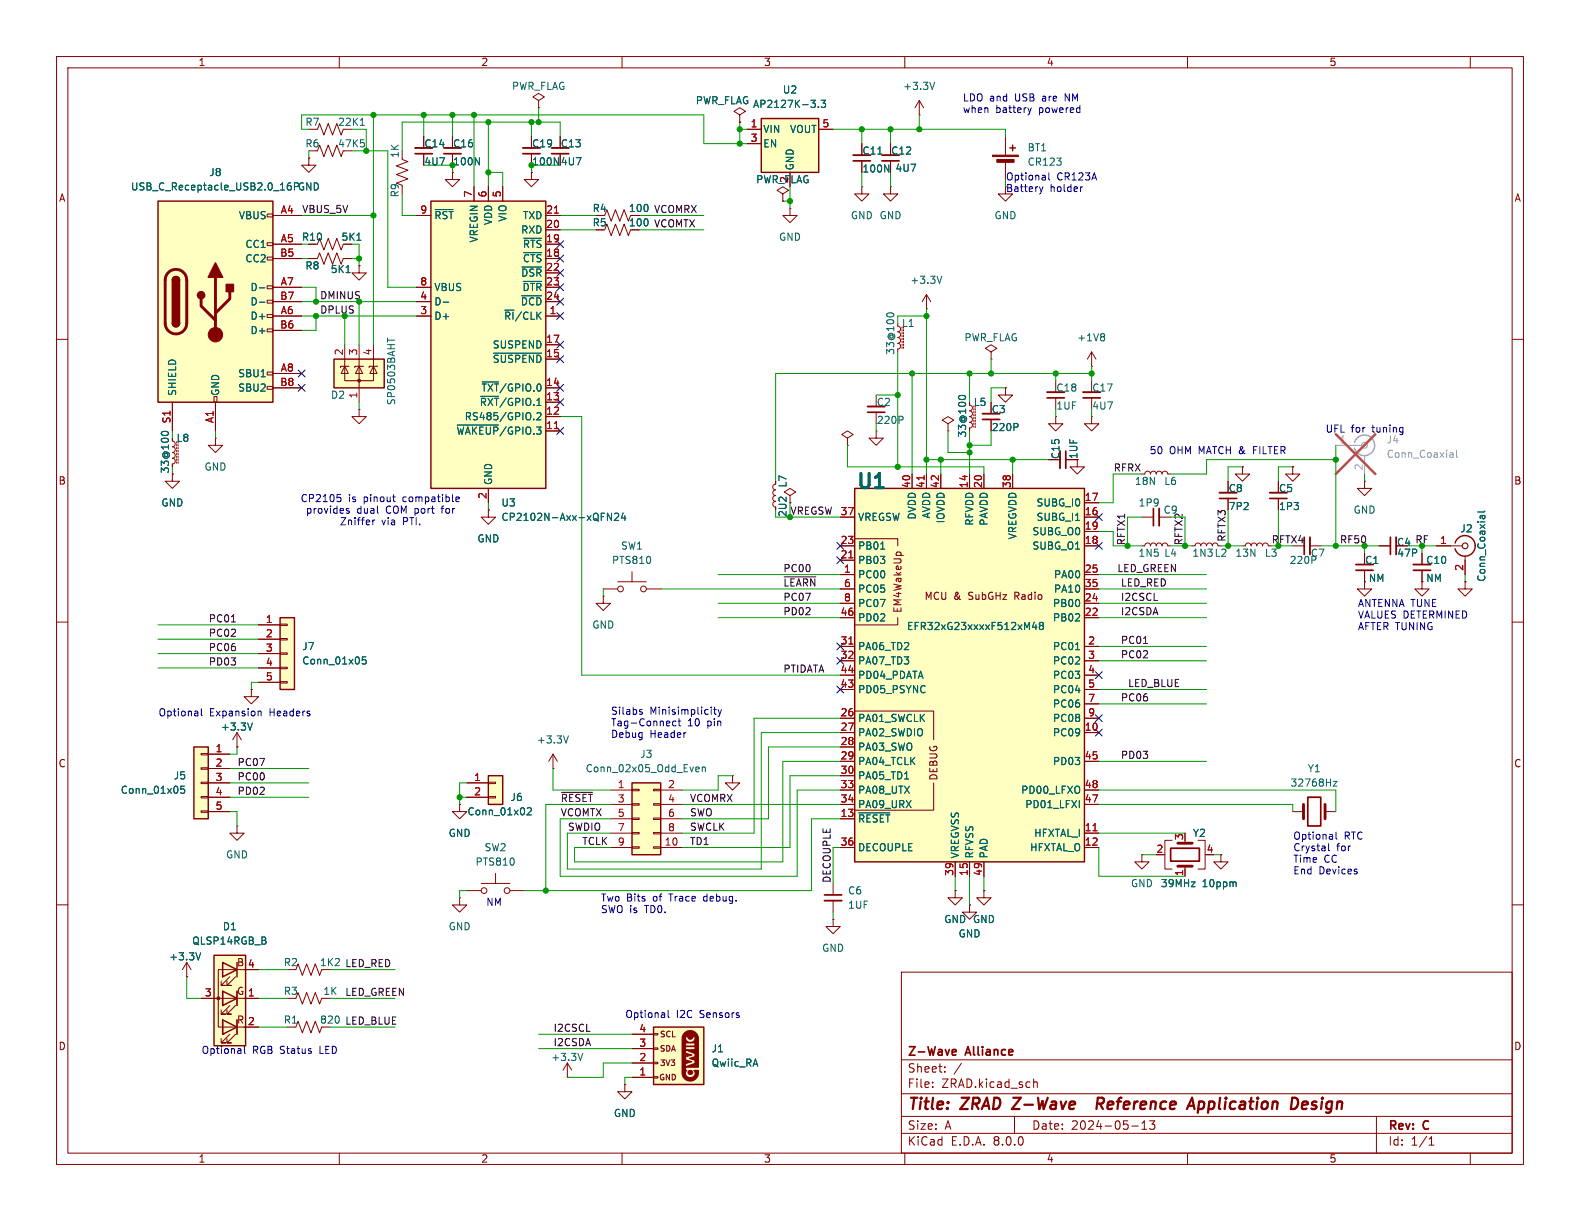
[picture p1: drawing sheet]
<svg xmlns="http://www.w3.org/2000/svg" width="279mm" height="216mm" viewBox="0 0 279 216" stroke-linecap="round" stroke-linejoin="round" font-family="sans-serif">
<defs><g id="words">
<text font-size="3.5" fill="#006464" x="151.1" y="87.1">U1</text>
<g font-size="2.8" fill="#840000">
<text x="160.4" y="196.8">Title:</text>
<text x="170.1" y="196.8">ZRAD</text>
<text x="180" y="196.8">Z-Wave</text>
<text x="196.4" y="196.8">Reference</text>
<text x="213.4" y="196.8">Application</text>
<text x="232.3" y="196.8">Design</text>
</g>
<g font-size="2.1" fill="#840000">
<text x="160.4" y="189.9">Sheet:</text>
<text x="160.4" y="187.1">Z-Wave</text>
<text x="170.9" y="187.1">Alliance</text>
<text x="160.4" y="192.6">File:</text>
<text x="166.5" y="192.6">ZRAD.kicad_sch</text>
<text x="160.4" y="202.8">KiCad</text>
<text x="160.4" y="200">Size:</text>
<text x="167.1" y="200">A</text>
<text x="168.1" y="202.8">E.D.A.</text>
<text x="175.7" y="202.8">8.0.0</text>
<text x="182.4" y="200">Date:</text>
<text x="189.4" y="200">2024-05-13</text>
<text x="245.4" y="200.2">Rev:</text>
<text x="245.4" y="202.8">Id:</text>
<text x="249.5" y="202.8">1/1</text>
<text x="251.8" y="200.2">C</text>
</g>
<g font-size="1.8" fill="#840000">
<text x="35" y="11.9">1</text>
<text x="85" y="11.9">2</text>
<text x="135" y="11.9">3</text>
<text x="185" y="11.9">4</text>
<text x="235" y="11.9">5</text>
<text x="10.3" y="35.9">A</text>
<text x="267.7" y="35.9">A</text>
<text x="104.7" y="40.2">R5</text>
<text x="104.7" y="37.7">R4</text>
<text x="111.1" y="40.2">100</text>
<text x="111.1" y="37.7">100</text>
<text x="53.3" y="42.8">R10</text>
<text x="60.3" y="42.8">5K1</text>
<text x="171" y="77.5" transform="rotate(-90 171 77.5)">33@100</text>
<text x="30.1" y="83.8" transform="rotate(-90 30.1 83.8)">33@100</text>
<text x="10.3" y="85.9">B</text>
<text x="267.7" y="85.9">B</text>
<text x="139.3" y="91.5" transform="rotate(-90 139.3 91.5)">2U2</text>
<text x="246.9" y="96.7">C4</text>
<text x="163.4" y="106.3">MCU &amp;</text>
<text x="171.4" y="106.3">SubGHz</text>
<text x="179.7" y="106.3">Radio</text>
<text x="159.6" y="108.5" transform="rotate(-90 159.6 108.5)">EM4WakeUp</text>
<text x="10.3" y="135.9">C</text>
<text x="267.7" y="135.9">C</text>
<text x="166" y="138.1" transform="rotate(-90 166 138.1)">DEBUG</text>
<text x="41.8" y="171.1">B</text>
<text x="41.8" y="176.1">G</text>
<text x="10.3" y="185.9">D</text>
<text x="41.8" y="181.2">R</text>
<text x="267.7" y="185.9">D</text>
<text x="35" y="205.8">1</text>
<text x="85" y="205.8">2</text>
<text x="135" y="205.8">3</text>
<text x="185" y="205.8">4</text>
<text x="235" y="205.8">5</text>
</g>
<g font-size="1.8" fill="#006464">
<text x="90.4" y="16.1">PWR_FLAG</text>
<text x="138.3" y="16.7">U2</text>
<text x="159.6" y="16.1">+3.3V</text>
<text x="53.9" y="22.5">R7</text>
<text x="59.7" y="22.5">22K1</text>
<text x="122.9" y="18.6">PWR_FLAG</text>
<text x="133.1" y="19.3">AP2127K-3.3</text>
<text x="134.9" y="23.7">VIN</text>
<text x="139.6" y="23.7">VOUT</text>
<text x="53.9" y="26.3">R6</text>
<text x="59.7" y="26.3">47K5</text>
<text x="70.7" y="28" transform="rotate(-90 70.7 28)">1K</text>
<text x="74.9" y="29.4">4U7</text>
<text x="74.9" y="26.3">C14</text>
<text x="80" y="26.3">C16</text>
<text x="80" y="29.4">100N</text>
<text x="94" y="26.3">C19</text>
<text x="94" y="29.4">100N 4U7</text>
<text x="99.1" y="26.3">C13</text>
<text x="134.9" y="26.3">EN</text>
<text x="152.4" y="27.5">C11</text>
<text x="157.5" y="27.5">C12</text>
<text x="181.6" y="27">BT1</text>
<text x="181.6" y="29.5">CR123</text>
<text x="23.1" y="33.9">USB_C_Receptacle_USB2.0_16P</text>
<text x="36.9" y="31.3">J8</text>
<text x="52.6" y="33.9">GND</text>
<text x="70.7" y="35" transform="rotate(-90 70.7 35)">R9</text>
<text x="133.6" y="32.6">PWR_FLAG</text>
<text x="139.4" y="32.5" transform="rotate(-90 139.4 32.5)">2</text>
<text x="140.6" y="30.2" transform="rotate(-90 140.6 30.2)">GND</text>
<text x="152.4" y="30.7">100N</text>
<text x="158.3" y="30.6">4U7</text>
<text x="42.1" y="39">VBUS</text>
<text x="76.7" y="39">~{RST}</text>
<text x="87.2" y="39.9" transform="rotate(-90 87.2 39.9)">VDD</text>
<text x="89.8" y="39.3" transform="rotate(-90 89.8 39.3)">VIO</text>
<text x="92.1" y="41.5">RXD</text>
<text x="92.4" y="39">TXD</text>
<text x="150.4" y="39">GND GND</text>
<text x="175.8" y="39">GND</text>
<text x="43.3" y="44">CC1</text>
<text x="43.3" y="46.6">CC2</text>
<text x="53.9" y="47.9">R8</text>
<text x="84.7" y="43" transform="rotate(-90 84.7 43)">VREGIN</text>
<text x="92.4" y="46.6">~{CTS}</text>
<text x="92.4" y="44">~{RTS}</text>
<text x="137.7" y="42.8">GND</text>
<text x="44.2" y="51.7">D-</text>
<text x="58.4" y="48.5">5K1</text>
<text x="76.7" y="51.7">VBUS</text>
<text x="92.1" y="49.1">~{DSR}</text>
<text x="92.3" y="51.7">~{DTR}</text>
<text x="160.9" y="50.4">+3.3V</text>
<text x="44.2" y="56.7">D+</text>
<text x="44.2" y="59.3">D+</text>
<text x="44.2" y="54.2">D-</text>
<text x="76.7" y="56.7">D+</text>
<text x="76.7" y="54.2">D-</text>
<text x="89" y="56.7">~{RI}/CLK</text>
<text x="92" y="54.2">~{DCD}</text>
<text x="159.4" y="58">L1</text>
<text x="87" y="64.4">~{SUSPEND}</text>
<text x="87" y="61.8">SUSPEND</text>
<text x="170.4" y="60.6">PWR_FLAG</text>
<text x="190.4" y="60.6">+1V8</text>
<text x="31.3" y="70.1" transform="rotate(-90 31.3 70.1)">SHIELD</text>
<text x="39" y="70.1" transform="rotate(-90 39 70.1)">GND</text>
<text x="42" y="66.9">SBU1</text>
<text x="42" y="69.4">SBU2</text>
<text x="58.4" y="70.7">D2</text>
<text x="70.1" y="71.7" transform="rotate(-90 70.1 71.7)">SP0503BAHT</text>
<text x="84.7" y="72">~{RXT}/GPIO.1</text>
<text x="85" y="69.4">~{TXT}/GPIO.0</text>
<text x="154.9" y="72">C2</text>
<text x="172.1" y="72">L5</text>
<text x="186.7" y="69.4">C18</text>
<text x="193" y="69.4">C17</text>
<text x="80.6" y="77.1">~{WAKEUP}/GPIO.3</text>
<text x="82.1" y="74.5">RS485/GPIO.2</text>
<text x="154.9" y="75.2">220P</text>
<text x="175.3" y="73.3">C3</text>
<text x="175.3" y="76.4">220P</text>
<text x="186.7" y="72.6">1UF</text>
<text x="193" y="72.6">4U7</text>
<text x="31.1" y="78.3">L8</text>
<text x="36.1" y="83.4">GND</text>
<text x="187.6" y="81.3" transform="rotate(-90 187.6 81.3)">C15</text>
<text x="190.7" y="81.3" transform="rotate(-90 190.7 81.3)">1UF</text>
<text x="28.4" y="89.8">GND</text>
<text x="87.2" y="85.9" transform="rotate(-90 87.2 85.9)">GND</text>
<text x="88.6" y="89.8">U3</text>
<text x="139.3" y="86.3" transform="rotate(-90 139.3 86.3)">L7</text>
<text x="183.2" y="89.8">SUBG_I0</text>
<text x="200.6" y="86">18N</text>
<text x="201.3" y="89.8">1P9</text>
<text x="205.8" y="86">L6</text>
<text x="217.2" y="87.2">C8</text>
<text x="226.1" y="87.2">C5</text>
<text x="88.6" y="92.3">CP2102N-Axx-xQFN24</text>
<text x="151.6" y="92.3">VREGSW</text>
<text x="162.2" y="92" transform="rotate(-90 162.2 92)">DVDD</text>
<text x="164.7" y="91.8" transform="rotate(-90 164.7 91.8)">AVDD</text>
<text x="167.2" y="92.6" transform="rotate(-90 167.2 92.6)">IOVDD</text>
<text x="172.3" y="93.1" transform="rotate(-90 172.3 93.1)">RFVDD</text>
<text x="174.9" y="93.1" transform="rotate(-90 174.9 93.1)">PAVDD</text>
<text x="179.9" y="95.5" transform="rotate(-90 179.9 95.5)">VREGVDD</text>
<text x="182.5" y="94.8">SUBG_O0</text>
<text x="183.2" y="92.3">SUBG_I1</text>
<text x="217.2" y="90.4">7P2</text>
<text x="226.1" y="90.4">1P3</text>
<text x="239.3" y="91">GND</text>
<text x="258.1" y="94.3">J2</text>
<text x="84.3" y="96.1">GND</text>
<text x="108.1" y="99.9">PTS810</text>
<text x="109.7" y="97.4">SW1</text>
<text x="151.6" y="99.9">PB03</text>
<text x="151.6" y="97.4">PB01</text>
<text x="182.5" y="97.4">SUBG_O1</text>
<text x="201.2" y="98.7">1N5</text>
<text x="205.8" y="98.7">L4</text>
<text x="210.7" y="98.7">1N3 L2</text>
<text x="218.4" y="98.7">13N</text>
<text x="223.6" y="98.7">L3</text>
<text x="228" y="99.9">220P</text>
<text x="231.7" y="98.7">C7</text>
<text x="241.3" y="99.9">C1</text>
<text x="247" y="98.7">47P</text>
<text x="252.1" y="99.9">C10</text>
<text x="151.6" y="102.5">PC00</text>
<text x="151.6" y="105">PC05</text>
<text x="151.6" y="107.5">PC07</text>
<text x="186.1" y="107.5">PB00</text>
<text x="186.3" y="102.5">PA00</text>
<text x="186.3" y="105">PA10</text>
<text x="241.9" y="103.1">NM</text>
<text x="252.1" y="103.1">NM</text>
<text x="262.9" y="103" transform="rotate(-90 262.9 103)">Conn_Coaxial</text>
<text x="104.6" y="111.4">GND</text>
<text x="151.6" y="110.1">PD02</text>
<text x="160.3" y="111.6">EFR32xG23xxxxF512xM48</text>
<text x="186.1" y="110.1">PB02</text>
<text x="53.3" y="115.2">J7</text>
<text x="53.3" y="117.7">Conn_01x05</text>
<text x="151.6" y="115.2">PA06_TD2</text>
<text x="151.6" y="117.7">PA07_TD3</text>
<text x="186.1" y="115.2">PC01</text>
<text x="186.1" y="117.7">PC02</text>
<text x="151.6" y="122.8">PD05_PSYNC</text>
<text x="151.6" y="120.2">PD04_PDATA</text>
<text x="186.1" y="120.2">PC03</text>
<text x="186.1" y="122.8">PC04</text>
<text x="186.1" y="125.3">PC06</text>
<text x="39" y="129.4">+3.3V</text>
<text x="94.8" y="131.7">+3.3V</text>
<text x="151.6" y="127.9">PA01_SWCLK</text>
<text x="151.6" y="130.4">PA02_SWDIO</text>
<text x="186.1" y="130.4">PC09</text>
<text x="186.1" y="127.9">PC08</text>
<text x="103.5" y="136.8">Conn_02x05_Odd_Even</text>
<text x="113.1" y="134.2">J3</text>
<text x="151.6" y="132.9">PA03_SWO</text>
<text x="151.6" y="135.5">PA04_TCLK</text>
<text x="186.1" y="135.5">PD03</text>
<text x="231.2" y="136.8">Y1</text>
<text x="21.3" y="140.6">Conn_01x05</text>
<text x="30.6" y="138">J5</text>
<text x="90.2" y="141.8">J6</text>
<text x="151.6" y="138">PA05_TD1</text>
<text x="151.6" y="140.6">PA08_UTX</text>
<text x="151.6" y="143.1">PA09_URX</text>
<text x="180.5" y="140.6">PD00_LFXO</text>
<text x="181.2" y="143.1">PD01_LFXI</text>
<text x="228.1" y="139.3">32768Hz</text>
<text x="79.2" y="148.2">GND</text>
<text x="82.6" y="144.4">Conn_01x02</text>
<text x="151.6" y="145.6">~{RESET}</text>
<text x="182.8" y="148.2">HFXTAL_I</text>
<text x="210.8" y="148.2">Y2</text>
<text x="39.9" y="152">GND</text>
<text x="84" y="153.3">PTS810</text>
<text x="85.6" y="150.7">SW2</text>
<text x="151.6" y="150.7">DECOUPLE</text>
<text x="169.8" y="151.9" transform="rotate(-90 169.8 151.9)">VREGVSS</text>
<text x="172.3" y="151.9" transform="rotate(-90 172.3 151.9)">RFVSS</text>
<text x="174.9" y="151.9" transform="rotate(-90 174.9 151.9)">PAD</text>
<text x="182" y="150.7">HFXTAL_O</text>
<text x="149.9" y="158.3">C6</text>
<text x="149.9" y="160.9">1UF</text>
<text x="199.9" y="157.1">GND</text>
<text x="205.2" y="157.1">39MHz</text>
<text x="212.6" y="157.1">10ppm</text>
<text x="33.9" y="167.2">QLSP14RGB_B</text>
<text x="39.3" y="164.7">D1</text>
<text x="79.2" y="164.7">GND</text>
<text x="166.9" y="163.4">GND GND</text>
<text x="169.4" y="166">GND</text>
<text x="29.8" y="170">+3.3V</text>
<text x="50.1" y="171">R2</text>
<text x="56.5" y="171">1K2</text>
<text x="145.3" y="168.5">GND</text>
<text x="50.1" y="176.1">R3</text>
<text x="57.1" y="176.1">1K</text>
<text x="50.1" y="181.2">R1</text>
<text x="56.5" y="181.2">820</text>
<text x="97.4" y="187.8">+3.3V</text>
<text x="125.7" y="186.3">J1</text>
<text x="125.7" y="188.8">Qwiic_RA</text>
<text x="108.5" y="197.7">GND</text>
</g>
<g font-size="1.8" fill="#a90000">
<text x="132.6" y="22.6">1</text>
<text x="145.3" y="22.6">5</text>
<text x="132.6" y="25.1">3</text>
<text x="83.6" y="35" transform="rotate(-90 83.6 35)">7</text>
<text x="86.1" y="35" transform="rotate(-90 86.1 35)">6</text>
<text x="88.6" y="35" transform="rotate(-90 88.6 35)">5</text>
<text x="49.5" y="37.8">A4</text>
<text x="74.2" y="37.8">9</text>
<text x="96.5" y="40.4">20</text>
<text x="96.5" y="37.8">21</text>
<text x="49.5" y="45.5">B5</text>
<text x="49.5" y="42.9">A5</text>
<text x="96.5" y="45.5">18</text>
<text x="96.5" y="42.9">19</text>
<text x="49.5" y="53.1">B7</text>
<text x="49.5" y="50.5">A7</text>
<text x="74.2" y="53.1">4</text>
<text x="74.2" y="50.5">8</text>
<text x="96.5" y="48">22</text>
<text x="96.5" y="50.5">23</text>
<text x="96.5" y="53.1">24</text>
<text x="49.5" y="58.2">B6</text>
<text x="49.5" y="55.6">A6</text>
<text x="74.2" y="55.6">3</text>
<text x="97.1" y="55.6">1</text>
<text x="49.5" y="65.8">A8</text>
<text x="60.7" y="62.9" transform="rotate(-90 60.7 62.9)">2</text>
<text x="63.2" y="62.9" transform="rotate(-90 63.2 62.9)">3</text>
<text x="65.8" y="62.9" transform="rotate(-90 65.8 62.9)">4</text>
<text x="96.5" y="63.2">15</text>
<text x="96.5" y="60.7">17</text>
<text x="49.5" y="68.3">B8</text>
<text x="63.2" y="70.6" transform="rotate(-90 63.2 70.6)">1</text>
<text x="96.5" y="70.9">13</text>
<text x="96.5" y="68.3">14</text>
<text x="30.2" y="75" transform="rotate(-90 30.2 75)">S1</text>
<text x="37.8" y="74.9" transform="rotate(-90 37.8 74.9)">A1</text>
<text x="96.5" y="75.9">11</text>
<text x="96.5" y="73.4">12</text>
<text x="86.1" y="88.3" transform="rotate(-90 86.1 88.3)">2</text>
<text x="161" y="86.4" transform="rotate(-90 161 86.4)">40</text>
<text x="163.6" y="86.4" transform="rotate(-90 163.6 86.4)">41</text>
<text x="166.1" y="86.4" transform="rotate(-90 166.1 86.4)">42</text>
<text x="171.2" y="86.4" transform="rotate(-90 171.2 86.4)">14</text>
<text x="173.7" y="86.4" transform="rotate(-90 173.7 86.4)">20</text>
<text x="178.8" y="86.4" transform="rotate(-90 178.8 86.4)">38</text>
<text x="191.7" y="88.6">17</text>
<text x="148.5" y="91.2">37</text>
<text x="191.7" y="91.2">16</text>
<text x="191.7" y="93.7">19</text>
<text x="148.5" y="98.8">21</text>
<text x="148.5" y="96.3">23</text>
<text x="149.2" y="101.3">1</text>
<text x="191.7" y="96.3">18</text>
<text x="191.7" y="101.3">25</text>
<text x="254.6" y="96.3">1</text>
<text x="258.8" y="101" transform="rotate(-90 258.8 101)">2</text>
<text x="149.2" y="103.9">6</text>
<text x="149.2" y="106.4">8</text>
<text x="191.7" y="106.4">24</text>
<text x="191.7" y="103.9">35</text>
<text x="46.9" y="110.2">1</text>
<text x="46.9" y="112.8">2</text>
<text x="148.5" y="109">46</text>
<text x="191.7" y="109">22</text>
<text x="46.9" y="115.3">3</text>
<text x="46.9" y="117.9">4</text>
<text x="148.5" y="114">31</text>
<text x="148.5" y="116.6">32</text>
<text x="148.5" y="119.1">44</text>
<text x="192.3" y="114">2</text>
<text x="192.3" y="116.6">3</text>
<text x="192.3" y="119.1">4</text>
<text x="46.9" y="120.4">5</text>
<text x="148.5" y="121.7">43</text>
<text x="192.3" y="121.7">5</text>
<text x="192.3" y="124.2">7</text>
<text x="148.5" y="126.7">26</text>
<text x="148.5" y="129.3">27</text>
<text x="148.5" y="131.8">28</text>
<text x="191.7" y="129.3">10</text>
<text x="192.3" y="126.7">9</text>
<text x="38" y="133.1">1</text>
<text x="38" y="135.6">2</text>
<text x="148.5" y="134.4">29</text>
<text x="148.5" y="136.9">30</text>
<text x="191.7" y="134.4">45</text>
<text x="38" y="138.2">3</text>
<text x="38" y="140.7">4</text>
<text x="38" y="143.3">5</text>
<text x="83.7" y="138.2">1</text>
<text x="83.7" y="140.7">2</text>
<text x="109.1" y="139.4">1</text>
<text x="109.1" y="142">3</text>
<text x="118" y="139.4">2</text>
<text x="118" y="142">4</text>
<text x="148.5" y="139.4">33</text>
<text x="148.5" y="142">34</text>
<text x="191.7" y="142">47</text>
<text x="191.7" y="139.4">48</text>
<text x="109.1" y="144.5">5</text>
<text x="109.1" y="147.1">7</text>
<text x="109.1" y="149.6">9</text>
<text x="117.4" y="149.6">10</text>
<text x="118" y="144.5">6</text>
<text x="118" y="147.1">8</text>
<text x="148.5" y="144.5">13</text>
<text x="148.5" y="149.6">36</text>
<text x="191.7" y="147.1">11</text>
<text x="191.7" y="149.6">12</text>
<text x="209.3" y="148.7" transform="rotate(-90 209.3 148.7)">3</text>
<text x="168.7" y="155" transform="rotate(-90 168.7 155)">39</text>
<text x="171.2" y="155" transform="rotate(-90 171.2 155)">15</text>
<text x="173.7" y="155" transform="rotate(-90 173.7 155)">49</text>
<text x="204.4" y="150.9">2</text>
<text x="209.3" y="155" transform="rotate(-90 209.3 155)">1</text>
<text x="213.3" y="150.9">4</text>
<text x="43.7" y="171.2">4</text>
<text x="36.1" y="176.3">3</text>
<text x="43.7" y="176.3">1</text>
<text x="43.7" y="181.4">2</text>
<text x="113" y="185.2">3</text>
<text x="113" y="182.6">4</text>
<text x="113" y="190.2">1</text>
<text x="113" y="187.7">2</text>
</g>
<g font-size="1.8" fill="#0000c2">
<text x="170.2" y="18">LDO and</text>
<text x="170.2" y="20.1">when</text>
<text x="176.1" y="20.1">battery</text>
<text x="179.6" y="18">USB</text>
<text x="183.8" y="20.1">powered</text>
<text x="184.6" y="18">are</text>
<text x="188.8" y="18">NM</text>
<text x="177.8" y="32">Optional</text>
<text x="177.8" y="34">Battery</text>
<text x="185.7" y="34">holder</text>
<text x="186.9" y="32">CR123A</text>
<text x="234.3" y="76.6">UFL</text>
<text x="238.9" y="76.6">for</text>
<text x="242.8" y="76.6">tuning</text>
<text x="203.2" y="80.4">50</text>
<text x="206.8" y="80.4">OHM MATCH &amp;</text>
<text x="222.1" y="80.4">FILTER</text>
<text x="53.1" y="89">CP2105</text>
<text x="61.6" y="89">is</text>
<text x="64.4" y="89">pinout</text>
<text x="71.5" y="89">compatible</text>
<text x="54" y="91">provides</text>
<text x="60" y="93.1">Zniffer</text>
<text x="63.1" y="91">dual</text>
<text x="67.5" y="93.1">via</text>
<text x="68.4" y="91">COM port</text>
<text x="71.4" y="93.1">PTI.</text>
<text x="78.6" y="91">for</text>
<text x="240" y="107.4">ANTENNA TUNE</text>
<text x="240" y="109.5">VALUES DETERMINED</text>
<text x="240" y="111.5">AFTER TUNING</text>
<text x="27.9" y="126.8">Optional</text>
<text x="37" y="126.8">Expansion</text>
<text x="47.8" y="126.8">Headers</text>
<text x="107.9" y="126.5">Silabs</text>
<text x="107.9" y="128.5">Tag-Connect</text>
<text x="107.9" y="130.6">Debug</text>
<text x="114.9" y="126.5">Minisimplicity</text>
<text x="114.9" y="130.6">Header</text>
<text x="121.6" y="128.5">10</text>
<text x="125.2" y="128.5">pin</text>
<text x="228.6" y="148.6">Optional</text>
<text x="237.7" y="148.6">RTC</text>
<text x="228.6" y="150.6">Crystal</text>
<text x="228.6" y="152.6">Time</text>
<text x="228.6" y="154.7">End</text>
<text x="233.2" y="154.7">Devices</text>
<text x="234.1" y="152.6">CC</text>
<text x="236.4" y="150.6">for</text>
<text x="85.9" y="160.4">NM</text>
<text x="106.2" y="159.5">Two</text>
<text x="106.2" y="161.5">SWO is</text>
<text x="110.8" y="159.5">Bits</text>
<text x="114.1" y="161.5">TD0.</text>
<text x="115.6" y="159.5">of</text>
<text x="118.6" y="159.5">Trace</text>
<text x="124.9" y="159.5">debug.</text>
<text x="110.5" y="180.1">Optional</text>
<text x="119.6" y="180.1">I2C</text>
<text x="123.8" y="180.1">Sensors</text>
<text x="35.6" y="186.4">Optional</text>
<text x="44.7" y="186.4">RGB Status</text>
<text x="56.8" y="186.4">LED</text>
</g>
<g font-size="1.8" fill="#0f0f0f">
<text x="53.3" y="37.8">VBUS_5V</text>
<text x="115.6" y="37.8">VCOMRX</text>
<text x="115.6" y="40.3">VCOMTX</text>
<text x="56.5" y="53">DMINUS</text>
<text x="56.5" y="55.5">DPLUS</text>
<text x="196.8" y="83.5">RFRX</text>
<text x="139.7" y="91.1">VREGSW 37</text>
<text x="205.7" y="91">C9</text>
<text x="216.8" y="95.9" transform="rotate(-90 216.8 95.9)">RFTX3</text>
<text x="138.4" y="101.3">PC00</text>
<text x="197.5" y="101.3">LED_GREEN</text>
<text x="199" y="96.5" transform="rotate(-90 199 96.5)">RFTX1</text>
<text x="209.2" y="96.5" transform="rotate(-90 209.2 96.5)">RFTX2</text>
<text x="236.9" y="96.2">RF50</text>
<text x="250.2" y="96.2">RF</text>
<text x="138.4" y="103.8">~{LEARN}</text>
<text x="138.4" y="106.3">PC07</text>
<text x="198.1" y="103.8">LED_RED</text>
<text x="198.1" y="106.3">I2CSCL</text>
<text x="36.8" y="112.7">PC02</text>
<text x="36.8" y="110.1">PC01</text>
<text x="138.4" y="108.9">PD02</text>
<text x="198.1" y="108.9">I2CSDA</text>
<text x="198.1" y="114">PC01</text>
<text x="36.8" y="117.8">PD03</text>
<text x="36.8" y="115.2">PC06</text>
<text x="138.4" y="119">PTIDATA</text>
<text x="198.1" y="116.5">PC02</text>
<text x="198.1" y="124.1">PC06</text>
<text x="199.4" y="121.6">LED_BLUE</text>
<text x="41.9" y="135.5">PC07</text>
<text x="198.1" y="134.3">PD03</text>
<text x="41.9" y="138.1">PC00</text>
<text x="41.9" y="140.6">PD02</text>
<text x="99.1" y="141.9">~{RESET}</text>
<text x="121.9" y="141.9">VCOMRX</text>
<text x="99.1" y="144.4">VCOMTX</text>
<text x="100.3" y="147">SWDIO</text>
<text x="102.9" y="149.5">TCLK</text>
<text x="121.9" y="149.5">TD1</text>
<text x="121.9" y="144.4">SWO</text>
<text x="121.9" y="147">SWCLK</text>
<text x="147" y="156.2" transform="rotate(-90 147 156.2)">DECOUPLE</text>
<text x="61" y="171.1">LED_RED</text>
<text x="61" y="176.2">LED_GREEN</text>
<text x="61" y="181.3">LED_BLUE</text>
<text x="97.8" y="182.5">I2CSCL</text>
<text x="97.8" y="185.1">I2CSDA</text>
</g>
<g font-size="1.8" fill="#009600">
<text x="158.3" y="62.9" transform="rotate(-90 158.3 62.9)">33@100</text>
<text x="224.8" y="96.2">RFTX4</text>
</g>
<g font-size="1.8" fill="#aaa">
<text x="236.8" y="78.5">1</text>
<text x="241" y="83.3" transform="rotate(-90 241 83.3)">2</text>
</g>
<g font-size="1.8" fill="#989898">
<text x="245.1" y="78.6">J4</text>
<text x="245.1" y="81.2">Conn_Coaxial</text>
</g>
<g font-size="1.4" fill="#840000">
<text x="116.6" y="183.6">SCL</text>
<text x="116.5" y="191.2">GND</text>
<text x="116.6" y="186.1">SDA</text>
<text x="116.6" y="188.7">3V3</text>
</g>
</g></defs>
<g fill="none" stroke="#840000" stroke-width=".18">
<path d="M10 10h259.4v195.9h-259.4zM12 12h255.4v191.9h-255.4zM60 10v2M95.2 17.8l1.1-.7-1.1-.6-1 .6 1 .7v1.3M95.2 19.1h.1M110 10v2M160 10v2M210 10v2M260 10v2M54.6 27.9v1.3h1.3l-1.3 1.3-1.3-1.3h1.3M54.6 27.9h.1M94 30.5v1.3h1.2l-1.2 1.2-1.3-1.2h1.3"/>
<path d="M94 30.5h.1M94 24.1v2.1M94 27.2v2M99.1 24.1v2.1M99.1 27.2v2M106.9 38.1l.4-1 .8 2 .7-2 .8 2 .8-2 .7 2 .4-1M130.8 20.3l1-.6-1-.6-1 .6 1 .6v1.3M130.8 21.6h.1M139.7 36.8v1.3h1.3l-1.3 1.3-1.3-1.3h1.3M139.7 36.8h.1M177.8 33v1.3h1.3l-1.3 1.3-1.3-1.3h1.3M177.8 24.1v3.3"/>
<path d="M177.8 28.4v3.4M10 60h2M54.6 45.7h1.5l.4-1 .8 2 .7-2 .8 2 .8-2 .7 2 .4-1h1.5M56.1 43.2l.4-1 .8 2 .7-2 .8 2 .8-2 .7 2 .4-1M63.5 47v1.3h1.3l-1.3 1.2-1.3-1.2h1.3M63.5 47h.1M106.9 40.6l.4-1 .8 2.1 .7-2.1 .8 2.1 .8-2.1 .7 2.1 .4-1.1M267.4 60h2M175.3 62.2l1-.6-1-.6-1.1 .6 1.1 .6v1.3M175.3 63.5h.1M175.3 71.1v2.1M175.3 74.2v2"/>
<path d="M177.8 68.6v1.3h1.3l-1.3 1.2-1.3-1.2h1.3M177.8 68.6h.1M186.7 73.7v1.2h1.3l-1.3 1.3-1.3-1.3h1.3M186.7 73.7h.1M186.7 67.3v2M186.7 70.4v2M193 73.7v1.2h1.3l-1.3 1.3-1.2-1.3h1.2M193 73.7h.1M193 64.8h.1M193 62.2v2.6M193 67.3v2M193 70.4v2"/>
<path d="M193 62.2l-.7 1.3M193 62.2l.8 1.3M185.4 81.3h2.1M188.5 81.3h2v1.3h1.3l-1.3 1.2-1.3-1.2h1.3M201.9 83.8h.5l.2-.3 .3-.2 .4 .2 .2 .3 .1-.3 .4-.2 .3 .2 .2 .3 .1-.3 .4-.2 .3 .2 .2 .3 .1-.3 .4-.2 .4 .2 .1 .3h.5M201.9 91.4h2.1M205 91.4h2M210.8 96.5h.5l.2-.3 .3-.2 .4 .2 .1 .3 .2-.3 .3-.2 .4 .2 .2 .3 .1-.3 .4-.2 .3 .2 .2 .3 .1-.3 .4-.2 .3 .2 .2 .3h.5M10 110h2M267.4 110h2M10 160h2M81.3 158.8v1.2h1.2l-1.2 1.3-1.3-1.3h1.3"/>
<path d="M81.3 158.8h.1M201.9 151.1v1.3h1.3l-1.3 1.3-1.2-1.3h1.2M201.9 151.1h.1M205.7 151.1h.3M207.3 148.6h-1.3v5.1h1.3M209.5 153.2v1.7M211.8 148.6h1.3v5.1h-1.3M215.9 151.1v1.3h1.3l-1.3 1.3-1.3-1.3h1.3M215.9 151.1h.1M267.4 160h2M52.3 176.5l.4-1 .8 2 .7-2 .8 2 .8-2 .7 2 .4-1M52.3 171.5l.4-1.1 .8 2.1 .7-2.1 .8 2.1 .8-2.1 .7 2.1 .4-1"/>
<path d="M159.4 171.9h108v32h-108zM52.3 181.6l.4-1 .8 2 .7-2 .8 2 .8-2 .7 2 .4-1M110.5 191.8v1.2h1.3l-1.3 1.3-1.3-1.3h1.3M110.5 191.8h.1M159.4 197.4h108M159.4 193.4h108M159.4 187.4h108M164.9 192.1v.2M164.9 191.4v.1M167.1 189.4v.2M167.1 188.7v.1M170 188l-1.3 1.9"/>
<path d="M179.4 197.4v3M182.8 190.8v1.5M182.8 191.4l.2-.1 .4 .1v.9M200.1 199.1h1.2M201.9 199.7h.9M201.9 198.6l.5-.4v1.5M203.3 198.2h.9l-.5 .6 .4 .1v.6l-.2 .2h-.4l-.2-.2M243.4 197.4v6.5M60 203.9v2M110 203.9v2M159.4 200.4h108M160 203.9v2"/>
<path d="M210 203.9v2M252.7 202.5h.9M252.7 201.4l.4-.4v1.5M260 203.9v2"/>
</g>
<path d="M180.5 194.1l-1.6 2h1.4M194 195.2h.8a.55 .55 0 0 0 .4-.5 .55 .55 0 0 0-.3-.6h-.8l-.2 2M194.5 195.2l.5 .9M210.2 195.5h.9M210.8 194.1l.4 2M211.9 196l.2 .1 .6-.1M212.1 194.8l-.3 2M212.6 194.8l-.6 .1M230.3 195.4l.9-.2v-.3l-.6-.1-.3 .3v.9l.2 .1 .5-.1" fill="none" stroke="#840000" stroke-width=".4"/>
<path d="M92.5 27.2h3M97.5 27.2h3.1M173.7 74.2h3.1M185.2 70.4h3M188.5 79.8v3M191.5 70.4h3.1M204 89.9v3.1M207 150h5.1v2.3h-5.1zM168.5 186.5h.5M168.5 185.6h.4l.2 .3-.7 .2" fill="none" stroke="#840000" stroke-width=".3"/>
<path d="M92.5 26.2h3M97.5 26.2h3.1M173.7 73.2h3.1M185.2 69.3h3M187.5 79.8v3M191.5 69.3h3.1M205 89.9v3.1" fill="none" stroke="#840000" stroke-width=".33"/>
<path d="M61.2 48.2h.7M63.1 42.5h.7M195.1 59l.2 .2-.2 .3 .2 .3v.2l-.2 .3M179.9 74.9l.1 .2-.1 .4M218.4 155.9l.2 .2v.7" fill="none" stroke="#006464" stroke-width=".18"/>
<g fill="#840000" stroke="#840000" stroke-width=".18">
<path d="M175.5 27.4h4.6v.3h-4.6z"/>
<path d="M176.3 28.2h3v.5h-3z"/>
</g>
<path d="M178.6 26.2h1M179.1 25.7v1" fill="none" stroke="#840000" stroke-width=".25"/>
<path d="M208.3 153.2h2.5M208.3 149.1h2.5" fill="none" stroke="#840000" stroke-width=".51"/>
<path d="M134.6 21h10.2v9.5h-10.2z" fill="#ffffc2"/>
<path d="M134.6 21h10.2v9.5h-10.2z" fill="none" stroke="#840000" stroke-width=".25"/>
<g fill="none" stroke="#840000" stroke-width=".18">
<path d="M132.1 22.9h2.5M132.1 25.4h2.5M138.4 34.3l1-.6-1-.7-1 .7 1 .6v1.3M138.4 35.6h.1M139.7 30.5v2.5M144.8 22.9h2.5M38.1 77.5v1.2h1.3l-1.3 1.3-1.3-1.3h1.3M38.1 77.5h.1M63.5 72.4v1.3h1.3l-1.3 1.2-1.3-1.2h1.3M63.5 72.4h.1M217.2 85.1v2M217.2 88.1v2.1"/>
<path d="M219.7 96.5h.5l.2-.3 .3-.2 .4 .2 .1 .3 .2-.3 .3-.2 .4 .2 .1 .3 .2-.3 .4-.2 .3 .2 .2 .3 .1-.3 .4-.2 .3 .2 .2 .3h.5M241.3 85.1v1.3h1.3l-1.3 1.2-1.3-1.2h1.3M241.3 85.1h.1M241.3 97.8v2M243.8 96.5h2.1M241.3 102.9v1.2h1.3l-1.3 1.3-1.3-1.3h1.3M241.3 102.9h.1M241.3 100.8v2.1M251.5 102.9v1.2h1.2l-1.2 1.3-1.3-1.3h1.3M251.5 102.9h.1M259.1 102.9v1.2h1.2l-1.2 1.3-1.3-1.3h1.3M259.1 102.9h.1"/>
<path d="M228.6 143.5h1.9M234.3 143.5h1.9"/>
</g>
<path d="M143.4 17.7h.8l-.4 .5M144.1 18.3v.6M144.7 18.9v.1M145.2 17.7h.8l-.4 .5 .3 .1v.6l-.2 .1-.5-.1M235.8 138.2h.6l-.6 .8h.6" fill="none" stroke="#006464" stroke-width=".18"/>
<path d="M215.6 88.1h3.1M245.9 95v3M239.8 100.8h3M231.3 141h2.3v5.1h-2.3z" fill="none" stroke="#840000" stroke-width=".3"/>
<path d="M230.5 142.2v2.6M234.3 142.2v2.6" fill="none" stroke="#840000" stroke-width=".51"/>
<path d="M215.6 87.1h3.1M239.8 99.8h3M246.9 95v3" fill="none" stroke="#840000" stroke-width=".33"/>
<path d="M27.9 35.6h20.4v35.5h-20.4z" fill="#ffffc2"/>
<g fill="none" stroke="#840000" stroke-width=".18">
<path d="M47.2 37.8h1.1v.6h-1.1zM48.3 38.1h5M47.2 58.2h1.1v.5h-1.1zM47.2 55.6h1.1v.5h-1.1zM47.2 53.1h1.1v.5h-1.1zM47.2 50.5h1.1v.6h-1.1zM47.2 45.5h1.1v.5h-1.1zM47.2 42.9h1.1v.5h-1.1zM48.3 43.2h5M48.3 55.9h5M48.3 50.8h5M48.3 45.7h5"/>
<path d="M48.3 58.4h5M48.3 53.3h5M30.5 71.1v5.1M37.8 70.1h.6v1h-.6zM38.1 71.1v5.1M47.2 68.3h1.1v.5h-1.1zM47.2 65.8h1.1v.5h-1.1zM48.3 66h5M48.3 68.6h5"/>
</g>
<path d="M27.9 35.6h20.4v35.5h-20.4zM30.5 57.2a.64 .64 0 0 0 .6 .6 .64 .64 0 0 0 .6-.6M30.5 49.5a.64 .64 0 0 1 .6-.6 .64 .64 0 0 1 .6 .6" fill="none" stroke="#840000" stroke-width=".25"/>
<path d="M29.8 48.2a1.91 1.91 0 0 1 2-.4 1.91 1.91 0 0 1 1.2 1.7v7.7a1.91 1.91 0 0 1-1.9 1.8 1.91 1.91 0 0 1-1.9-1.8v-7.8l.2-.7zM35.6 52.8v1.3l2.5 2.5M38.1 49v10.2M40.6 51.6v1.2l-2.5 2.6" fill="none" stroke="#840000" stroke-width=".51"/>
<g fill="#840000" stroke="#840000" stroke-width=".25">
<path d="M30.5 57.2h1.2a.64 .64 0 0 1-.6 .6 .64 .64 0 0 1-.6-.6z"/>
<path d="M30.5 49.5h1.2v7.7h-1.2z"/>
<path d="M30.7 49.1a.64 .64 0 0 1 .7-.2 .64 .64 0 0 1 .3 .6h-1.2z"/>
<path d="M38.1 46.5l1.3 2.5h-2.6z"/>
<path d="M40 50.3h1.3v1.3h-1.3z"/>
<circle cx="35.6" cy="52.2" r=".63"/>
</g>
<circle cx="38.1" cy="59.2" r="1.27" fill="#840000" stroke="#840000" stroke-width=".18"/>
<path d="M51.4 32.3l-.4 .1a.86 .86 0 0 0 0 1.2l.5-.1v-.4l-.2-.3-.4 .1-.1 .2M45.9 50.9h.9M45.9 53.4h.9" fill="none" stroke="#006464" stroke-width=".18"/>
<path d="M59.1 63.5h8.8v5.1h-8.8z" fill="#ffffc2"/>
<path d="M59.1 63.5h8.8v5.1h-8.8zM257.3 96a1.82 1.82 0 0 1 2.8-.9 1.82 1.82 0 0 1 0 2.9 1.82 1.82 0 0 1-2.8-1" fill="none" stroke="#840000" stroke-width=".25"/>
<circle cx="63.5" cy="67.3" r=".25" fill="#840000" stroke="#840000" stroke-width=".18"/>
<g fill="none" stroke="#840000" stroke-width=".18">
<path d="M61 64.8v2.5h5v-2.5M61 64.8l.6 1.2h-1.3zM61 61v3.8M61.7 64.8h-1.5v.2M63.5 64.8l.6 1.2h-1.2zM63.5 61v10.1M64.3 64.8h-1.6v.2M66 64.8l.7 1.2h-1.3zM66 61v3.8M66.8 64.8h-1.5v.2M86.4 90.2v1.2h1.2l-1.2 1.3-1.3-1.3h1.3M86.4 90.2h.1"/>
<path d="M251.5 97.8v2M254 96.5h4.6M259.1 98.3v3.3M251.5 100.8v2.1"/>
</g>
<path d="M68.5 59.8v.7M262 91.1l.1 .5M262.5 91.1l.1 .5M262.6 91.1h-.7l-.2 .2v.3M262.6 90.4l-.2 .1h-1.1" fill="none" stroke="#006464" stroke-width=".18"/>
<circle cx="259.1" cy="96.5" r=".51" fill="none" stroke="#840000" stroke-width=".2"/>
<path d="M249.9 99.8h3.1" fill="none" stroke="#840000" stroke-width=".33"/>
<path d="M249.9 100.8h3.1" fill="none" stroke="#840000" stroke-width=".3"/>
<path d="M76.2 35.6h20.3v50.8h-20.3z" fill="#ffffc2"/>
<path d="M76.2 35.6h20.3v50.8h-20.3z" fill="none" stroke="#840000" stroke-width=".25"/>
<g fill="none" stroke="#840000" stroke-width=".18">
<path d="M73.7 38.1h2.5M83.8 33v2.6M86.4 33v2.6M88.9 33v2.6M96.5 38.1h2.6M73.7 55.9h2.5M73.7 50.8h2.5M73.7 53.3h2.5M96.5 55.9h2.6M96.5 45.7h2.6M96.5 43.2h2.6M96.5 40.6h2.6"/>
<path d="M96.5 48.3h2.6M96.5 50.8h2.6M96.5 53.3h2.6M96.5 76.2h2.6M96.5 73.7h2.6M96.5 71.1h2.6M96.5 68.6h2.6M96.5 63.5h2.6M96.5 61h2.6M154.9 69.9v2M154.9 72.9v2M30.5 83.8v1.3h1.2l-1.2 1.3-1.3-1.3h1.3"/>
<path d="M86.4 86.4v2.5M137.2 85.1v.5l-.4 .1-.2 .4 .2 .4 .4 .1-.3 .1-.2 .2v.5l.5 .2-.4 .2-.2 .3 .2 .4 .4 .2-.4 .1-.1 .3 .1 .4 .4 .2v.5M139.7 87.6l1-.6-1-.6-1 .6 1 .6v1.3M201.9 96.5h.5l.2-.3 .3-.2 .4 .2 .2 .3 .1-.3 .4-.2 .3 .2 .2 .3 .1-.3 .4-.2 .3 .2 .2 .3 .1-.3 .4-.2 .4 .2 .1 .3h.5M219.7 82.6v1.2h1.3l-1.3 1.3-1.3-1.3h1.3M219.7 82.6h.1M231.6 96.5h2.1M106.7 104.1h2.5M109.2 102.9h5.1M111.8 101.1v1.8M114.3 104.1h2.5M41.9 132.1h.1"/>
<path d="M41.9 129.5l-.8 1.3M41.9 129.5v2.6M41.9 129.5l.8 1.3"/>
<circle cx="109.7" cy="104.1" r=".51"/>
<circle cx="113.8" cy="104.1" r=".51"/>
</g>
<g fill="none" stroke="#006464" stroke-width=".18">
<path d="M76.9 37.1h3.2M78.4 53.4h.9M92.2 52.3h3.6M92.3 47.2h3.5M92.5 49.8h3.3M92.6 44.7h3.2M92.6 42.1h3.2M80.9 75.2h7.3M85 70.1h3.2M85.3 67.5h2.9M87.3 62.5h8.5M94.4 74.1v.1"/>
<path d="M94.9 73.1l.5-.1 .3 .3-.8 .9h.8M159.6 73.7l.1 .1-.1 .4M107.4 90.7l.7 1.3v-1.3M108.7 90.9l.5-.2 .2 .4-.8 .9h.8M110.2 90.7l-.3 .9h.8M110.5 91.2v.8M44.6 127.8l-.4 1.3"/>
</g>
<path d="M98 37.7h.8M98 75.8h.8" fill="none" stroke="#a90000" stroke-width=".18"/>
<path d="M153.4 71.9h3.1M231.6 95v3" fill="none" stroke="#840000" stroke-width=".33"/>
<path d="M153.4 72.9h3.1M230.6 95v3" fill="none" stroke="#840000" stroke-width=".3"/>
<path d="M239.5 78.2a1.81 1.81 0 0 1 2-1.3 1.81 1.81 0 0 1 1.6 1.8M243.1 78.7a1.82 1.82 0 0 1-1.6 1.8 1.82 1.82 0 0 1-2-1.3" fill="none" stroke="#a1a1a1" stroke-width=".25"/>
<path d="M236.2 78.7h4.6M241.3 80.5v3.3" fill="none" stroke="#a1a1a1" stroke-width=".18"/>
<circle cx="241.3" cy="78.7" r=".51" fill="none" stroke="#a1a1a1" stroke-width=".2"/>
<path d="M257.6 79.6v1.1l.1 .2M256.5 80h.3l.2 .2v.7M257 80.8l-.5 .1M257 80.3l-.5 .1" fill="none" stroke="#989898" stroke-width=".18"/>
<path d="M236.2 76.8l7 7M243.2 76.8l-7 7" fill="none" stroke="#e65255" stroke-width=".46"/>
<path d="M49.5 109.2h2.6v12.7h-2.6z" fill="#ffffc2"/>
<g fill="none" stroke="#840000" stroke-width=".18">
<path d="M167.6 74.9l1.1-.6-1.1-.6-1 .6 1 .6v1.3M167.6 76.2h.1M171.4 71.6l.3 .1 .2 .3v.4l-.5 .2 .4 .2 .2 .3-.2 .4-.4 .2 .5 .2v.4l-.2 .3-.3 .1 .4 .1 .2 .4-.2 .3-.4 .2M172.2 72.8v.2M172.2 73.3v.2M172.2 73.8v.2M172.2 74.3v.2M172.2 74.8v.3M172.2 75.3v.3M172.5 72.8v.2M172.5 73.3v.2M172.5 73.8v.2"/>
<path d="M172.5 74.3v.2M172.5 74.8v.3M172.5 75.3v.3M226.1 85.1v2M226.1 88.1v2.1M45.7 110.5h3.8M45.7 113h3.8M45.7 115.6h3.8M45.7 118.1h3.8M49.5 118h1.3v.2h-1.3zM49.5 115.4h1.3v.3h-1.3zM49.5 112.9h1.3v.3h-1.3z"/>
<path d="M49.5 110.4h1.3v.2h-1.3zM44.4 121.9v1.3h1.3l-1.3 1.3-1.2-1.3h1.2M44.4 121.9h.1M45.7 120.7h3.8M49.5 120.5h1.3v.3h-1.3z"/>
</g>
<path d="M49.5 109.2h2.6v12.7h-2.6z" fill="none" stroke="#840000" stroke-width=".25"/>
<path d="M169.5 70.2a.79 .79 0 0 1 1.3 0M64.7 116.1h-.6l-.1 .7 .2-.2 .4 .1 .2 .2-.1 .4-.2 .1-.5-.1" fill="none" stroke="#006464" stroke-width=".18"/>
<path d="M224.5 87.1h3.1" fill="none" stroke="#840000" stroke-width=".33"/>
<path d="M224.5 88.1h3.1" fill="none" stroke="#840000" stroke-width=".3"/>
<path d="M34.3 132.1h2.5v12.7h-2.5z" fill="#ffffc2"/>
<g fill="none" stroke="#840000" stroke-width=".18">
<path d="M162.6 17.8l-.8 1.3M162.6 17.8v2.5M162.6 17.8l.7 1.3M152.4 33v1.3h1.3l-1.3 1.3-1.3-1.3h1.3M152.4 33h.1M152.4 25.4v2M152.4 28.4v2.1M157.5 33v1.3h1.2l-1.2 1.3-1.3-1.3h1.3M157.5 33h.1M157.5 25.4v2M157.5 28.4v2.1M162.6 20.3h.1"/>
<path d="M158.7 57.7l.3 .1 .2 .2v.5l-.5 .2 .4 .1 .2 .4-.2 .3-.4 .2 .5 .2v.5l-.2 .2-.3 .1 .4 .1 .2 .4-.2 .4-.4 .1M159.5 58.8v.3M159.5 59.3v.3M159.5 59.8v.3M159.8 58.8v.3M159.8 59.3v.3M159.8 59.8v.3M163.8 54.6h.1M163.8 52.1l-.7 1.2M163.8 52.1v2.5M163.8 52.1l.8 1.2M30.5 78l.3 .1 .2 .2-.1 .5-.4 .2 .3 .1 .2 .4-.2 .4-.3 .1 .4 .2 .1 .5-.2 .2-.3 .1 .3 .2 .2 .3-.2 .4-.3 .1"/>
<path d="M31.2 79.1v.3M31.2 79.6v.3M31.5 79.1v.3M31.5 79.6v.3M149.9 77.5l1-.7-1-.6-1.1 .6 1.1 .7v1.2M149.9 78.7h.1M154.9 76.2v1.3h1.3l-1.3 1.2-1.2-1.2h1.2M154.9 76.2h.1M159.5 60.3v.3M159.5 60.8v.3M159.5 61.3v.3M159.8 60.3v.3"/>
<path d="M159.8 60.8v.3M159.8 61.3v.3M31.2 80.1v.3M31.2 80.6v.3M31.2 81.2v.2M31.2 81.7v.2M31.5 80.1v.3M31.5 80.6v.3M31.5 81.2v.2M31.5 81.7v.2M228.6 82.6v1.2h1.3l-1.3 1.3-1.3-1.3h1.3M228.6 82.6h.1"/>
<path d="M106.7 105.4v1.3h1.2l-1.2 1.3-1.3-1.3h1.3M106.7 105.4h.1M35.6 138.3h1.2v.3h-1.2zM35.6 135.8h1.2v.2h-1.2zM35.6 133.2h1.2v.3h-1.2zM36.8 133.4h3.8M36.8 135.9h3.8M36.8 138.4h3.8M97.8 135.9h.1M97.8 133.4l-.8 1.2M97.8 133.4v2.5M97.8 133.4l.8 1.2"/>
<path d="M129.5 137.2v1.2h1.3l-1.3 1.3-1.2-1.3h1.2M129.5 137.2h.1M35.6 143.4h1.2v.2h-1.2zM35.6 140.8h1.2v.3h-1.2zM36.8 141h3.8M36.8 143.5h3.8M82.5 157.5h2.6M85.1 156.2h5.1M87.6 154.4v1.8M90.2 157.5h2.5M147.3 156.2v2M147.3 159.3v2"/>
<path d="M168.9 157.5v1.3h1.3l-1.3 1.2-1.3-1.2h1.3M168.9 157.5h.1M174 157.5v1.3h1.3l-1.3 1.2-1.3-1.2h1.3M174 157.5h.1M171.4 160v1.3h1.3l-1.3 1.3-1.2-1.3h1.2M171.4 160h.1"/>
<circle cx="85.6" cy="157.5" r=".51"/>
<circle cx="89.7" cy="157.5" r=".51"/>
</g>
<path d="M34.3 132.1h2.5v12.7h-2.5z" fill="none" stroke="#840000" stroke-width=".25"/>
<path d="M165.3 14.5l-.4 1.3M155.2 27.2h.8M156.4 29.2l.8 1.2v-1.2M156.8 55.6a.79 .79 0 0 1 1.3 0M166.6 48.8l-.5 1.3M28.5 76.6a.79 .79 0 0 1 1.3 0M32.6 139h-.6l-.1 .6 .2-.1 .4 .1 .2 .1-.1 .5-.2 .1-.5-.1M100.5 130.1l-.4 1.3" fill="none" stroke="#006464" stroke-width=".18"/>
<path d="M150.9 27.4h3M156 27.4h3M145.8 159.3h3" fill="none" stroke="#840000" stroke-width=".33"/>
<path d="M150.9 28.4h3M156 28.4h3M145.8 158.2h3" fill="none" stroke="#840000" stroke-width=".3"/>
<path d="M151.1 86.4h40.7v66h-40.7z" fill="#ffffc2"/>
<g fill="none" stroke="#840000" stroke-width=".18">
<path d="M148.6 91.4h2.5M148.6 96.5h2.5M148.6 99.1h2.5M151.1 95.3h7.6v1.2M161.3 83.8v2.6M163.8 83.8v2.6M166.4 83.8v2.6M171.4 83.8v2.6M174 83.8v2.6M179.1 83.8v2.6M191.8 91.4h2.5M191.8 88.9h2.5"/>
<path d="M191.8 96.5h2.5M191.8 94h2.5M148.6 101.6h2.5M148.6 114.3h2.5M148.6 109.2h2.5M148.6 106.7h2.5M148.6 116.8h2.5M148.6 104.1h2.5M148.6 119.4h2.5M158.7 109.2v1.3h-7.6M191.8 101.6h2.5M191.8 114.3h2.5"/>
<path d="M191.8 109.2h2.5M191.8 106.7h2.5M191.8 116.8h2.5M191.8 104.1h2.5M191.8 119.4h2.5M148.6 129.5h2.5M148.6 127h2.5M148.6 132.1h2.5M148.6 134.6h2.5M148.6 137.2h2.5M148.6 139.7h2.5M148.6 121.9h2.5"/>
<path d="M151.1 125.7h14v5.1M165.1 138.4v4.9h-14M191.8 129.5h2.5M191.8 127h2.5M191.8 134.6h2.5M191.8 139.7h2.5M191.8 121.9h2.5M191.8 124.5h2.5M148.6 149.9h2.5M148.6 144.8h2.5M148.6 142.2h2.5M168.9 152.4v2.5"/>
<path d="M171.4 152.4v2.5M174 152.4v2.5M191.8 147.3h2.5M191.8 149.9h2.5M191.8 142.2h2.5M33 172.7h.1M33 170.2l-.7 1.3M33 170.2v2.5M33 170.2l.8 1.3"/>
</g>
<path d="M151.1 86.4h40.7v66h-40.7z" fill="none" stroke="#840000" stroke-width=".25"/>
<path d="M150.1 98.6h.7M163.4 84.1v.7M150.1 113.9h.7M193.3 146.9h.7" fill="none" stroke="#a90000" stroke-width=".18"/>
<path d="M155.7 97.1h.8M182.9 110l-.3 .9h.8M183.2 110.5v.8M184 110.6l-.2-.2 .2-.3h.3l.2 .2-.2 .3M184 110.6l-.2 .2v.4l.2 .1h.4l.1-.2v-.3l-.2-.2M184 110.6h.3M190.2 114.9h.7M160 137.7h.7M151.9 143.7h5.5M190.9 141.5v1.3M35.5 168.5l-.4 1.2" fill="none" stroke="#006464" stroke-width=".18"/>
<path d="M37.8 168.9h5.6v16h-5.6z" fill="#ffffc2"/>
<g fill="none" stroke="#840000" stroke-width=".18">
<path d="M35.6 176.5h6.3M39.4 175.3v2.5zM39.4 177.8h.1M40.6 172.7l-1.5 1.5h.8h-.8v-.7M40.6 177.8l-1.5 1.5h.8h-.8v-.7M41.7 172.7l-1.6 1.5h.8h-.8v-.7M41.7 177.8l-1.6 1.5h.8h-.8v-.7M41.9 175.3v2.5M41.9 171.5h-3.3v10.1h3.3M43.2 171.5h2.5M43.2 176.5h2.5M147.3 162.6v1.2h1.3l-1.3 1.3-1.3-1.3h1.3"/>
<path d="M147.3 162.6h.1M39.4 180.3v2.6zM39.4 182.9h.1M40.6 182.9l-1.5 1.5h.8h-.8v-.8M41.7 182.9l-1.6 1.5h.8h-.8v-.8M41.9 180.3v2.6M43.2 181.6h2.5M100.3 190.5h.1M100.3 188l-.7 1.2M100.3 188v2.5M100.3 188l.8 1.2"/>
</g>
<path d="M37.8 168.9h5.6v16h-5.6zM39.4 170.2l2.5 1.3-2.5 1.2zM39.4 175.3l2.5 1.2-2.5 1.3zM41.9 170.2v2.5M41.9 175.3v2.5M39.4 180.3l2.5 1.3-2.5 1.3zM41.9 180.3v2.6" fill="none" stroke="#840000" stroke-width=".25"/>
<circle cx="38.6" cy="176.5" r=".25" fill="#840000" stroke="#840000" stroke-width=".18"/>
<path d="M103.1 186.3l-.5 1.2" fill="none" stroke="#006464" stroke-width=".18"/>
<path d="M115.6 181.6h8.9v10.2h-8.9z" fill="#ffffc2"/>
<g fill="#840000" stroke="#840000" stroke-width=".18">
<path d="M121.1 182.6a1.46 1.46 0 0 1 2.4 .9v5.2h-2.3l1.7-.7v-.5l-1-.3 1-.4v-2.4h-.8v-.1a.8 .8 0 0 0 .8-1h-.4a.4 .4 0 0 1-.4 .5 .4 .4 0 0 1-.4-.5h-.5a.82 .82 0 0 0 .9 1v.1h-.9v.6h1.7v.1h-1.7v.5h1.7v.7l-1.7-.6v.5l1.1 .3-1.1 .4v.5l1.2 .3-1.1 .4-.1 1.2h.3a.79 .79 0 0 0 0 1 .79 .79 0 0 0 1.1 0 .79 .79 0 0 0 .1-1h.8a1.49 1.49 0 0 1-1.1 1.8 1.49 1.49 0 0 1-1.8-1.2v-6.5z"/>
<circle cx="122.1" cy="189.6" r=".4"/>
</g>
<path d="M111.8 190.5h3.8M111.8 188h3.8M111.8 185.4h3.8M111.8 182.9h3.8M115.6 190.4h.7v.2h-.7zM115.6 187.8h.7v.3h-.7zM115.6 185.3h.7v.2h-.7zM115.6 182.8h.7v.2h-.7z" fill="none" stroke="#840000" stroke-width=".18"/>
<path d="M115.6 181.6h8.9v10.2h-8.9z" fill="none" stroke="#840000" stroke-width=".25"/>
<path d="M111.8 138.4h5v12.7h-5z" fill="#ffffc2"/>
<g fill="none" stroke="#840000" stroke-width=".18">
<path d="M56.1 22.9l.4-1.1 .8 2.1 .7-2.1 .8 2.1 .8-2.1 .7 2.1 .4-1M56.1 26.7l.4-1 .8 2 .7-2 .8 2 .8-2 .7 2 .4-1M71.1 28.2l1 .4-2 .7 2 .8-2 .8 2 .7-2 .8 1 .4M107.9 139.7h3.9M111.8 139.6h1.2v.2h-1.2zM115.6 139.6h1.2v.2h-1.2zM116.8 139.7h3.8M41.9 146.1v1.2h1.3l-1.3 1.3-1.3-1.3h1.3M41.9 146.1h.1M81.3 142.2v1.3h1.2l-1.2 1.3-1.3-1.3h1.3M81.3 142.2h.1M107.9 149.9h3.9"/>
<path d="M107.9 142.2h3.9M107.9 144.8h3.9M107.9 147.3h3.9M111.8 149.7h1.2v.3h-1.2zM111.8 147.2h1.2v.2h-1.2zM111.8 144.7h1.2v.2h-1.2zM111.8 142.1h1.2v.3h-1.2zM115.6 149.7h1.2v.3h-1.2zM115.6 147.2h1.2v.2h-1.2zM115.6 144.7h1.2v.2h-1.2zM115.6 142.1h1.2v.3h-1.2zM116.8 149.9h3.8"/>
<path d="M116.8 142.2h3.8M116.8 144.8h3.8M116.8 147.3h3.8"/>
</g>
<path d="M111.8 138.4h5v12.7h-5z" fill="none" stroke="#840000" stroke-width=".25"/>
<path d="M63.7 22.2h.7M63.8 24.7h.6M64.3 25.3l.1 .1-.1 .5M123.2 135.6l.4 .1v.2l-.6 .1M123.6 136.4l-.4 .1M124.2 135.7l.2-.1 .3 .1v.8M124.2 135.6v.9" fill="none" stroke="#006464" stroke-width=".18"/>
<path d="M86.4 137.2h2.5v5h-2.5z" fill="#ffffc2"/>
<g fill="none" stroke="#840000" stroke-width=".18">
<path d="M48.3 38.1h5M54.6 27.9h.1M73.7 38.1h2.5M74.9 24.1v2.1M74.9 27.2v2M80 30.5v1.3h1.3l-1.3 1.2-1.3-1.2h1.3M80 30.5h.1M80 24.1v2.1M80 27.2v2M83.8 33v2.6M86.4 33v2.6M88.9 33v2.6"/>
<path d="M94 30.5h.1M94 24.1v2.1M94 27.2v2M96.5 38.1h2.6M99.1 24.1v2.1M99.1 27.2v2M130.8 21.6h.1M132.1 22.9h2.5M132.1 25.4h2.5M138.4 35.6h.1M139.7 30.5v2.5M144.8 22.9h2.5"/>
<path d="M152.4 25.4v2M152.4 28.4v2.1M157.5 25.4v2M157.5 28.4v2.1M48.3 45.7h5M48.3 43.2h5M48.3 55.9h5M48.3 50.8h5M48.3 58.4h5M48.3 53.3h5M54.6 45.7h1.3M61 45.7h1.2"/>
<path d="M63.5 47h.1M73.7 55.9h2.5M73.7 50.8h2.5M73.7 53.3h2.5M96.5 45.7h2.6M96.5 43.2h2.6M96.5 55.9h2.6M96.5 50.8h2.6M96.5 53.3h2.6M96.5 40.6h2.6M96.5 48.3h2.6M30.5 71.1v5.1"/>
<path d="M38.1 71.1v5.1M48.3 66h5M48.3 68.6h5M96.5 68.6h2.6M96.5 76.2h2.6M96.5 73.7h2.6M96.5 71.1h2.6M96.5 63.5h2.6M96.5 61h2.6M175.3 71.1v2.1M175.3 74.2v2M177.8 68.6h.1"/>
<path d="M86.4 90.2h.1M86.4 86.4v2.5M137.2 85.1v.5M137.2 89.7v.5M148.6 96.5h2.5M148.6 91.4h2.5M148.6 99.1h2.5M161.3 83.8v2.6M163.8 83.8v2.6M166.4 83.8v2.6M171.4 83.8v2.6M174 83.8v2.6"/>
<path d="M179.1 83.8v2.6M185.4 81.3h2.1M188.5 81.3h2M191.8 96.5h2.5M191.8 91.4h2.5M191.8 88.9h2.5M191.8 94h2.5M217.2 85.1v2M217.2 88.1v2.1M219.7 82.6h.1M226.1 85.1v2M226.1 88.1v2.1"/>
<path d="M228.6 82.6h.1M241.3 97.8v2M243.8 96.5h2.1M251.5 97.8v2M254 96.5h2.5M259.1 99.1v2.5M45.7 110.5h3.8M45.7 113h3.8M45.7 115.6h3.8M45.7 118.1h3.8M148.6 101.6h2.5M148.6 114.3h2.5"/>
<path d="M148.6 109.2h2.5M148.6 106.7h2.5M148.6 116.8h2.5M148.6 104.1h2.5M148.6 119.4h2.5M191.8 101.6h2.5M191.8 114.3h2.5M191.8 109.2h2.5M191.8 106.7h2.5M191.8 116.8h2.5M191.8 104.1h2.5M191.8 119.4h2.5"/>
<path d="M241.3 102.9h.1M241.3 100.8v2.1M251.5 102.9h.1M251.5 100.8v2.1M259.1 102.9h.1M36.8 138.4h3.8M36.8 133.4h3.8M36.8 135.9h3.8M41.9 132.1h.1M44.4 121.9h.1M45.7 120.7h3.8M82.5 138.4h3.9"/>
<path d="M86.4 138.3h1.2v.3h-1.2zM148.6 129.5h2.5M148.6 127h2.5M148.6 132.1h2.5M148.6 134.6h2.5M148.6 137.2h2.5M148.6 139.7h2.5M148.6 121.9h2.5M191.8 129.5h2.5M191.8 127h2.5M191.8 134.6h2.5M191.8 139.7h2.5"/>
<path d="M191.8 121.9h2.5M191.8 124.5h2.5M36.8 141h3.8M36.8 143.5h3.8M81.3 142.2h.1M82.5 141h3.9M86.4 140.8h1.2v.3h-1.2zM148.6 149.9h2.5M148.6 144.8h2.5M148.6 142.2h2.5M168.9 157.5h.1M168.9 152.4v2.5"/>
<path d="M171.4 152.4v2.5M174 157.5h.1M174 152.4v2.5M191.8 147.3h2.5M191.8 149.9h2.5M191.8 142.2h2.5M209.5 153.7v1.2M215.9 151.1h.1M33 172.7h.1M35.6 176.5h2.5M43.2 176.5h2.5M43.2 171.5h2.5"/>
<path d="M171.4 160h.1M43.2 181.6h2.5M110.5 191.8h.1M111.8 190.5h3.8M111.8 188h3.8M111.8 185.4h3.8M111.8 182.9h3.8"/>
</g>
<path d="M86.4 137.2h2.5v5h-2.5z" fill="none" stroke="#840000" stroke-width=".25"/>
<g fill="none" stroke="#006464" stroke-width=".18">
<path d="M143.4 17.7h.8l-.4 .5M144.1 18.3v.6M144.7 18.9v.1M145.2 17.7h.8l-.4 .5 .3 .1v.6l-.2 .1-.5-.1M51.4 32.3l-.4 .1a.86 .86 0 0 0 0 1.2l.5-.1v-.4l-.2-.3-.4 .1-.1 .2M76.9 37.1h3.2M84.1 27.9l.7 1.3v-1.3M155.2 27.2h.8M156.4 29.2l.8 1.2v-1.2M45.9 50.9h.9M45.9 53.4h.9M61.2 48.2h.7"/>
<path d="M63.1 42.5h.7M78.4 53.4h.9M92.2 52.3h3.6M92.3 47.2h3.5M92.5 49.8h3.3M92.6 44.7h3.2M92.6 42.1h3.2M28.5 76.6a.79 .79 0 0 1 1.3 0M80.9 75.2h7.3M85 70.1h3.2M85.3 67.5h2.9M87.3 62.5h8.5"/>
<path d="M94.4 74.1v.1M94.9 73.1l.5-.1 .3 .3-.8 .9h.8M169.5 70.2a.79 .79 0 0 1 1.3 0M179.9 74.9l.1 .2-.1 .4M107.4 90.7l.7 1.3v-1.3M108.7 90.9l.5-.2 .2 .4-.8 .9h.8M110.2 90.7l-.3 .9h.8M110.5 91.2v.8M155.7 97.1h.8M262 91.1l.1 .5M262.5 91.1l.1 .5M262.6 91.1h-.7l-.2 .2v.3"/>
<path d="M262.6 90.4l-.2 .1h-1.1M64.7 116.1h-.6l-.1 .7 .2-.2 .4 .1 .2 .2-.1 .4-.2 .1-.5-.1M182.9 110l-.3 .9h.8M183.2 110.5v.8M184 110.6l-.2-.2 .2-.3h.3l.2 .2-.2 .3M184 110.6l-.2 .2v.4l.2 .1h.4l.1-.2v-.3l-.2-.2M184 110.6h.3M190.2 114.9h.7M32.6 139h-.6l-.1 .6 .2-.1 .4 .1 .2 .1-.1 .5-.2 .1-.5-.1M44.6 127.8l-.4 1.3M160 137.7h.7M93.2 142.9l.5-.1 .3 .4-.8 .9h.8"/>
<path d="M151.9 143.7h5.5M190.9 141.5v1.3M218.4 155.9l.2 .2v.7M35.5 168.5l-.4 1.2"/>
</g>
<path d="M73.4 26.2h3.1M78.5 26.2h3" fill="none" stroke="#840000" stroke-width=".33"/>
<path d="M73.4 27.2h3.1M78.5 27.2h3" fill="none" stroke="#840000" stroke-width=".3"/>
<path d="M40.9 110h.7M138.7 102h5.6M202.2 113.8h.7M99.3 140.1h5.5" fill="none" stroke="#0f0f0f" stroke-width=".18"/>
<g fill="none" stroke="#0000c2" stroke-width=".18">
<path d="M182.4 19.1l-.3 .8M183.8 33l.3 .9M184.1 33.9l-.2 .3M184.4 33l-.3 .9M185.5 30.6v1.1l.1 .1M191.4 33l-.2 .1M59.6 87.4h.6M59.8 87.9h.3l.2 .3-.1 .4-.4 .1M61.2 90.1l.6 .4-.2 .3-.4-.1M61.7 90l-.3-.1-.2 .2M65.9 92v.8M66.3 92l-.4 .2"/>
<path d="M69.4 87.9h.5M69.8 88.7h.1M80.6 88.3l.6-.1v-.3h-.4l-.2 .1 .1 .6h.5M35.6 125.3v1.1l.2 .2M45.7 125.8h.4l.1 .8M113.3 125.9h.3v.2l-.2 .2h-.2M113.3 125.5h.3M119.5 127.6l-.3-.1-.3 .2 .2 .6h.4M119.9 127.5h.5M120.1 127.1v1.1l.3 .2M126.2 125.5h.5M126.4 125v1.1l.3 .2"/>
<path d="M127 125.5l.3 .8M127.3 126.3l-.2 .4M127.6 125.5l-.3 .8M234.9 149.2v1.1l.2 .1M236.3 147.1v1.1l.1 .2M118.1 178.7v1l.2 .2M43.2 185v1.1l.2 .2"/>
</g>
<g fill="none" stroke="#009600" stroke-width=".18">
<path d="M95.2 19.1v2.5M53.3 38.1h12.7M54.6 22.9h-1.3v-2.6h71.2v5.1h7.6M54.6 26.7v1.2M62.2 22.9h2.6v3.8M62.2 26.7h6.4v24.1h5.1M66 20.3v40.7M71.1 34.3v3.8h2.6M74.9 29.2h5.1v1.3M74.9 20.3v3.8M80 20.3v3.8M83.8 20.3v12.7"/>
<path d="M86.4 21.6v11.4M86.4 30.5h2.5v2.5M94 21.6v2.5M99.1 24.1v-2.5h-28v5.1M99.1 38.1h6.3M99.1 29.2h-5.1v1.3M113 38.1h11.5M130.8 22.9h1.3M130.8 21.6v3.8M138.4 35.6h1.3M139.7 33v3.8M147.3 22.9h30.5v1.2"/>
<path d="M152.4 22.9v2.5M152.4 30.5v2.5M157.5 22.9v2.5M157.5 30.5v2.5M162.6 20.3v2.6M177.8 31.8v1.2M53.3 55.9h20.4M53.3 45.7h1.3M53.3 50.8h2.6v2.5M53.3 53.3h20.4M55.9 55.9v2.5h-2.6M61 55.9v5.1"/>
<path d="M62.2 45.7h1.3M63.5 43.2v3.8M63.5 53.3v7.7M99.1 40.6h6.3M113 40.6h11.5M158.7 55.9h5.1M163.8 54.6v29.2M30.5 76.2v1.3M38.1 76.2v1.3M63.5 71.1v1.3M99.1 73.7h3.8v45.7h45.7M149.9 78.7v3.9h24.1v1.2"/>
<path d="M154.9 74.9v1.3M154.9 69.9h3.8M158.7 62.2v20.4M161.3 66v17.8M167.6 76.2v3.8h3.8M171.4 66v5.1M171.4 76.2v7.6M175.3 76.2v2.5h-3.9M175.3 63.5v2.5M177.8 68.6h-2.5v2.5M186.7 66v1.3M186.7 72.4v1.3"/>
<path d="M193 66h-55.8v19.1M193 64.8v2.5M193 72.4v1.3M236.2 78.7v17.8M86.4 88.9v1.3M137.2 90.2v1.2h11.4M163.8 81.3h21.6M166.4 81.3v2.5M179.1 81.3v2.5M194.3 94h2.5v2.5h5.1M201.9 91.4h-2.5v5.1M201.9 83.8h-5.1v5.1h-2.5"/>
<path d="M207 91.4h2.5v5.1M207 96.5h3.8M215.9 96.5h3.8M217.2 90.2v6.3M219.7 82.6h-2.5v2.5M226.1 90.2v6.3M228.6 82.6h-2.5v2.5M233.7 96.5h10.1M236.2 81.3h-22.8v2.5h-6.4M241.3 83.8v1.3M241.3 96.5v1.3M248.9 96.5h5.1"/>
<path d="M251.5 96.5v1.3M27.9 118.1h17.8M27.9 115.6h17.8M27.9 110.5h17.8M27.9 113h17.8M106.7 104.1v1.3M116.8 104.1h31.8M127 106.7h21.6M127 109.2h21.6M127 101.6h21.6M194.3 106.7h19.1M194.3 109.2h19.1"/>
<path d="M194.3 116.8h19.1M194.3 114.3h19.1M194.3 104.1h19.1M194.3 101.6h19.1M259.1 101.6v1.3M40.6 138.4h14M40.6 135.9h14M41.9 132.1v1.3h-1.3M45.7 120.7h-1.3v1.2M82.5 138.4h-1.2v3.8M97.8 135.9v3.8h10.1M129.5 137.2h-2.5v2.5h-6.4"/>
<path d="M148.6 137.2h-8.9v12.7h-19.1M148.6 139.7h-7.6v15.2h-41.9v-10.1h8.8M148.6 134.6h-10.2v17.8h-36.8v-2.5h6.3M148.6 132.1h-12.7v12.7h-15.3M148.6 127h-15.3v20.3h-12.7M148.6 129.5h-14v24.2h-34.3v-6.4h7.6M194.3 121.9h19.1M194.3 139.7h41.9v3.8M194.3 134.6h19.1M194.3 124.5h19.1M40.6 141h14M40.6 143.5h1.3v2.6"/>
<path d="M81.3 141h1.2M82.5 157.5h-1.2v1.3M107.9 142.2h-11.4v15.3M120.6 142.2h28M148.6 144.8h-5.1v12.7h-50.8M148.6 149.9h-1.3v6.3M168.9 154.9v2.6M171.4 154.9v5.1M174 154.9v2.6M194.3 142.2h34.3v1.3M194.3 147.3h15.2M194.3 149.9v5h15.2"/>
<path d="M201.9 151.1h2.6M214.6 151.1h1.3M33 172.7v3.8h2.6M45.7 171.5h5.1M45.7 176.5h5.1M58.4 171.5h11.4M58.4 176.5h11.4M147.3 161.3v1.3M45.7 181.6h5.1M58.4 181.6h11.4M95.2 182.9h16.6M95.2 185.4h16.6"/>
<path d="M111.8 188h-5.1v2.5h-6.4M111.8 190.5h-1.3v1.3"/>
</g>
<g fill="none" stroke="#000084" stroke-width=".18">
<path d="M98.5 45.1l1.2 1.2M98.5 55.3l1.2 1.2M98.5 50.2l1.2 1.2M98.5 52.7l1.2 1.2M98.5 47.7l1.2 1.2M98.5 42.6l1.2 1.2M99.7 45.1l-1.2 1.2M99.7 55.3l-1.2 1.2M99.7 50.2l-1.2 1.2M99.7 52.7l-1.2 1.2M99.7 47.7l-1.2 1.2M99.7 42.6l-1.2 1.2"/>
<path d="M52.7 65.4l1.2 1.2M52.7 68l1.2 1.2M53.9 65.4l-1.2 1.2M53.9 68l-1.2 1.2M98.5 60.4l1.2 1.2M98.5 70.5l1.2 1.2M98.5 62.9l1.2 1.2M98.5 75.6l1.2 1.2M98.5 68l1.2 1.2M99.7 60.4l-1.2 1.2M99.7 70.5l-1.2 1.2M99.7 62.9l-1.2 1.2"/>
<path d="M99.7 75.6l-1.2 1.2M99.7 68l-1.2 1.2M148 95.9l1.2 1.2M148 98.5l1.2 1.2M149.2 95.9l-1.2 1.2M149.2 98.5l-1.2 1.2M193.7 90.8l1.2 1.2M193.7 95.9l1.2 1.2M194.9 90.8l-1.2 1.2M194.9 95.9l-1.2 1.2M148 116.2l1.2 1.2M148 113.7l1.2 1.2"/>
<path d="M149.2 116.2l-1.2 1.2M149.2 113.7l-1.2 1.2M193.7 118.8l1.2 1.2M194.9 118.8l-1.2 1.2M148 121.3l1.2 1.2M149.2 121.3l-1.2 1.2M193.7 126.4l1.2 1.2M193.7 128.9l1.2 1.2M194.9 126.4l-1.2 1.2M194.9 128.9l-1.2 1.2"/>
</g>
<path d="M98 37.7h.8M98 75.8h.8M150.1 98.6h.7M163.4 84.1v.7M150.1 113.9h.7M193.3 146.9h.7" fill="none" stroke="#a90000" stroke-width=".18"/>
<g fill="#009600" stroke="#009600" stroke-width=".18">
<circle cx="186.7" cy="66" r=".46"/>
<circle cx="179.1" cy="81.3" r=".46"/>
<circle cx="171.4" cy="80" r=".46"/>
<circle cx="199.4" cy="96.5" r=".46"/>
<circle cx="193" cy="66" r=".46"/>
<circle cx="236.2" cy="96.5" r=".46"/>
<circle cx="241.3" cy="96.5" r=".46"/>
<circle cx="251.5" cy="96.5" r=".46"/>
<circle cx="236.2" cy="81.3" r=".46"/>
<circle cx="163.8" cy="81.3" r=".46"/>
<circle cx="158.7" cy="82.6" r=".46"/>
<circle cx="161.3" cy="66" r=".46"/>
<circle cx="171.4" cy="66" r=".46"/>
<circle cx="158.7" cy="69.9" r=".46"/>
<circle cx="175.3" cy="66" r=".46"/>
<circle cx="209.5" cy="96.5" r=".46"/>
<circle cx="163.8" cy="55.9" r=".46"/>
<circle cx="162.6" cy="22.9" r=".46"/>
<circle cx="157.5" cy="22.9" r=".46"/>
<circle cx="152.4" cy="22.9" r=".46"/>
<circle cx="166.4" cy="81.3" r=".46"/>
<circle cx="171.4" cy="78.7" r=".46"/>
<circle cx="139.7" cy="91.4" r=".46"/>
<circle cx="217.2" cy="96.5" r=".46"/>
<circle cx="226.1" cy="96.5" r=".46"/>
<circle cx="139.7" cy="35.6" r=".46"/>
<circle cx="96.5" cy="157.5" r=".46"/>
<circle cx="81.3" cy="141" r=".46"/>
<circle cx="66" cy="38.1" r=".46"/>
<circle cx="74.9" cy="20.3" r=".46"/>
<circle cx="80" cy="20.3" r=".46"/>
<circle cx="66" cy="20.3" r=".46"/>
<circle cx="64.8" cy="26.7" r=".46"/>
<circle cx="83.8" cy="20.3" r=".46"/>
<circle cx="80" cy="29.2" r=".46"/>
<circle cx="95.2" cy="21.6" r=".46"/>
<circle cx="94" cy="21.6" r=".46"/>
<circle cx="94" cy="29.2" r=".46"/>
<circle cx="86.4" cy="21.6" r=".46"/>
<circle cx="130.8" cy="22.9" r=".46"/>
<circle cx="130.8" cy="25.4" r=".46"/>
<circle cx="86.4" cy="30.5" r=".46"/>
<circle cx="55.9" cy="53.3" r=".46"/>
<circle cx="63.5" cy="45.7" r=".46"/>
<circle cx="55.9" cy="55.9" r=".46"/>
<circle cx="61" cy="55.9" r=".46"/>
<circle cx="63.5" cy="53.3" r=".46"/>
</g>
<use href="#words"/>
</svg>
